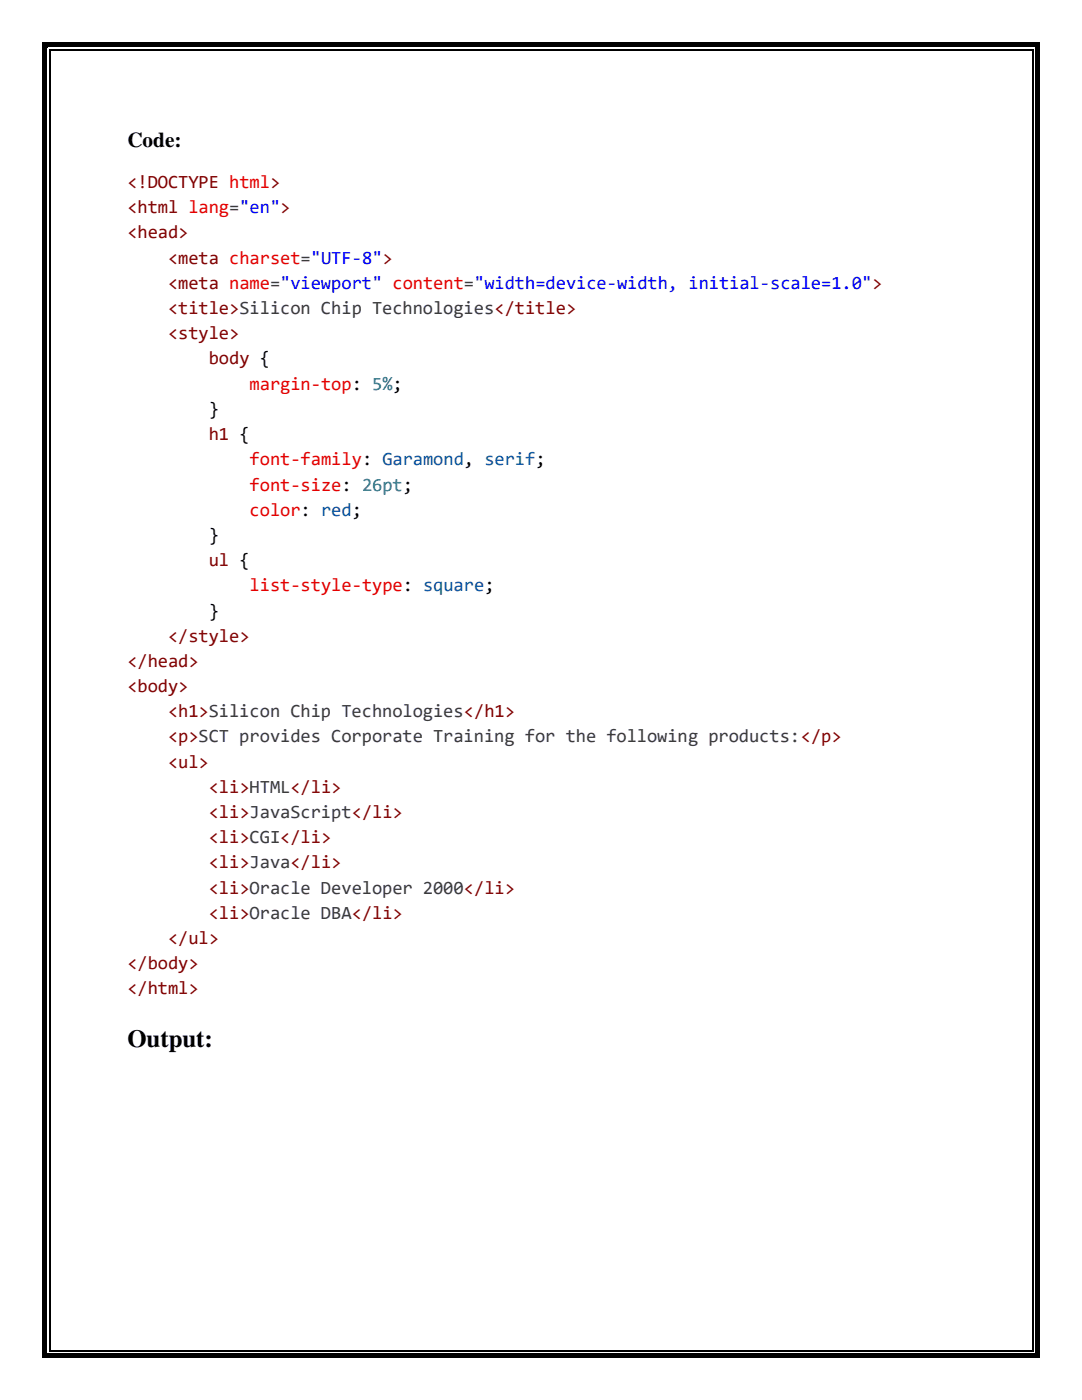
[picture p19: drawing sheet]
<svg xmlns="http://www.w3.org/2000/svg" width="216mm" height="279mm" viewBox="0 0 216 279" stroke-linecap="round" stroke-linejoin="round" font-family="sans-serif">
<defs><g id="words">
<text font-size="5" x="25.4" y="209">Output:</text>
<text font-size="4.2" x="25.4" y="29.3">Code:</text>
<g font-size="3.7" fill="#800000">
<text x="25.4" y="37.6">&lt;!DOCTYPE html&gt;</text>
<text x="25.4" y="42.6">&lt;html lang=&quot;en&quot;&gt;</text>
<text x="25.4" y="47.6">&lt;head&gt;</text>
<text x="33.5" y="52.6">&lt;meta charset=&quot;UTF-8&quot;&gt;</text>
<text x="33.5" y="57.7">&lt;meta name=&quot;viewport&quot; content=&quot;width=device-width, initial-scale=1.0&quot;&gt;</text>
<text x="33.5" y="62.7">&lt;title&gt;Silicon Chip Technologies&lt;/title&gt;</text>
<text x="33.5" y="67.7">&lt;style&gt;</text>
<text x="41.7" y="72.7">body {</text>
<text x="41.7" y="87.8">h1 {</text>
<text x="41.7" y="113">ul {</text>
<text x="33.5" y="128">&lt;/style&gt;</text>
<text x="25.4" y="133.1">&lt;/head&gt;</text>
<text x="25.4" y="138.1">&lt;body&gt;</text>
<text x="33.5" y="143.1">&lt;h1&gt;Silicon Chip Technologies&lt;/h1&gt;</text>
<text x="33.5" y="148.1">&lt;p&gt;SCT provides Corporate Training for the following products:&lt;/p&gt;</text>
<text x="33.5" y="153.2">&lt;ul&gt;</text>
<text x="41.7" y="158.2">&lt;li&gt;HTML&lt;/li&gt;</text>
<text x="41.7" y="163.3">&lt;li&gt;JavaScript&lt;/li&gt;</text>
<text x="41.7" y="168.3">&lt;li&gt;CGI&lt;/li&gt;</text>
<text x="41.7" y="173.3">&lt;li&gt;Java&lt;/li&gt;</text>
<text x="41.7" y="178.3">&lt;li&gt;Oracle Developer 2000&lt;/li&gt;</text>
<text x="41.7" y="183.4">&lt;li&gt;Oracle DBA&lt;/li&gt;</text>
<text x="33.5" y="188.4">&lt;/ul&gt;</text>
<text x="25.4" y="193.4">&lt;/body&gt;</text>
<text x="25.4" y="198.4">&lt;/html&gt;</text>
</g>
<g font-size="3.7" fill="#e50000">
<text x="49.8" y="77.8">margin-top: 5%;</text>
<text x="49.8" y="92.9">font-family: Garamond, serif;</text>
<text x="49.8" y="97.9">font-size: 26pt;</text>
<text x="49.8" y="102.9">color: red;</text>
<text x="49.8" y="118">list-style-type: square;</text>
</g>
<g font-size="3.7">
<text x="41.7" y="82.8">}</text>
<text x="41.7" y="107.9">}</text>
<text x="41.7" y="123">}</text>
</g>
</g></defs>
<g fill="#000">
<path d="M8.5 8.5h1v1.5h-1z" fill-rule="evenodd"/>
<path d="M8.5 8.5h1.5v1h-1.5z" fill-rule="evenodd"/>
</g>
<g fill="#fff">
<path d="M9.5 9.5h.3v.5h-.3z" fill-rule="evenodd"/>
<path d="M9.5 9.5h.5v.3h-.5z" fill-rule="evenodd"/>
</g>
<g fill="#000">
<path d="M9.8 9.8h.2v.2h-.2z" fill-rule="evenodd"/>
<path d="M9.8 9.8h.2v.2h-.2z" fill-rule="evenodd"/>
<path d="M10 8.5h195.9v1h-195.9z" fill-rule="evenodd"/>
</g>
<path d="M10 9.5h195.9v.3h-195.9z" fill-rule="evenodd" fill="#fff"/>
<path d="M10 9.9h195.9" fill="none" stroke="#000" stroke-width=".25"/>
<g fill="#000">
<path d="M205.9 8.5h1.6v1h-1.6z" fill-rule="evenodd"/>
<path d="M206.4 8.5h1.1v1.5h-1.1z" fill-rule="evenodd"/>
</g>
<g fill="#fff">
<path d="M206.2 9.5h.2v.5h-.2z" fill-rule="evenodd"/>
<path d="M205.9 9.5h.5v.3h-.5z" fill-rule="evenodd"/>
</g>
<g fill="#000">
<path d="M205.9 9.8h.3v.2h-.3z" fill-rule="evenodd"/>
<path d="M205.9 9.8h.3v.2h-.3z" fill-rule="evenodd"/>
<path d="M8.5 10h1v259.4h-1z" fill-rule="evenodd"/>
</g>
<path d="M9.5 10h.3v259.4h-.3z" fill-rule="evenodd" fill="#fff"/>
<path d="M9.9 10v259.4" fill="none" stroke="#000" stroke-width=".25"/>
<path d="M206.4 10h1.1v259.4h-1.1z" fill-rule="evenodd" fill="#000"/>
<path d="M206.2 10h.2v259.4h-.2z" fill-rule="evenodd" fill="#fff"/>
<path d="M206 10v259.4" fill="none" stroke="#000" stroke-width=".25"/>
<g fill="#000">
<path d="M8.5 269.4h1v1.6h-1z" fill-rule="evenodd"/>
<path d="M8.5 269.9h1.5v1.1h-1.5z" fill-rule="evenodd"/>
</g>
<g fill="#fff">
<path d="M9.5 269.4h.3v.5h-.3z" fill-rule="evenodd"/>
<path d="M9.5 269.7h.5v.2h-.5z" fill-rule="evenodd"/>
</g>
<g fill="#000">
<path d="M9.8 269.4h.2v.3h-.2z" fill-rule="evenodd"/>
<path d="M9.8 269.4h.2v.3h-.2z" fill-rule="evenodd"/>
<path d="M10 269.9h195.9v1.1h-195.9z" fill-rule="evenodd"/>
</g>
<path d="M10 269.7h195.9v.2h-195.9z" fill-rule="evenodd" fill="#fff"/>
<path d="M10 269.5h195.9" fill="none" stroke="#000" stroke-width=".25"/>
<g fill="#000">
<path d="M205.9 269.9h1.6v1.1h-1.6z" fill-rule="evenodd"/>
<path d="M206.4 269.4h1.1v1.6h-1.1z" fill-rule="evenodd"/>
</g>
<g fill="#fff">
<path d="M206.2 269.4h.2v.5h-.2z" fill-rule="evenodd"/>
<path d="M205.9 269.7h.5v.2h-.5z" fill-rule="evenodd"/>
</g>
<g fill="#000">
<path d="M205.9 269.4h.3v.3h-.3z" fill-rule="evenodd"/>
<path d="M205.9 269.4h.3v.3h-.3z" fill-rule="evenodd"/>
</g>
<use href="#words"/>
</svg>
